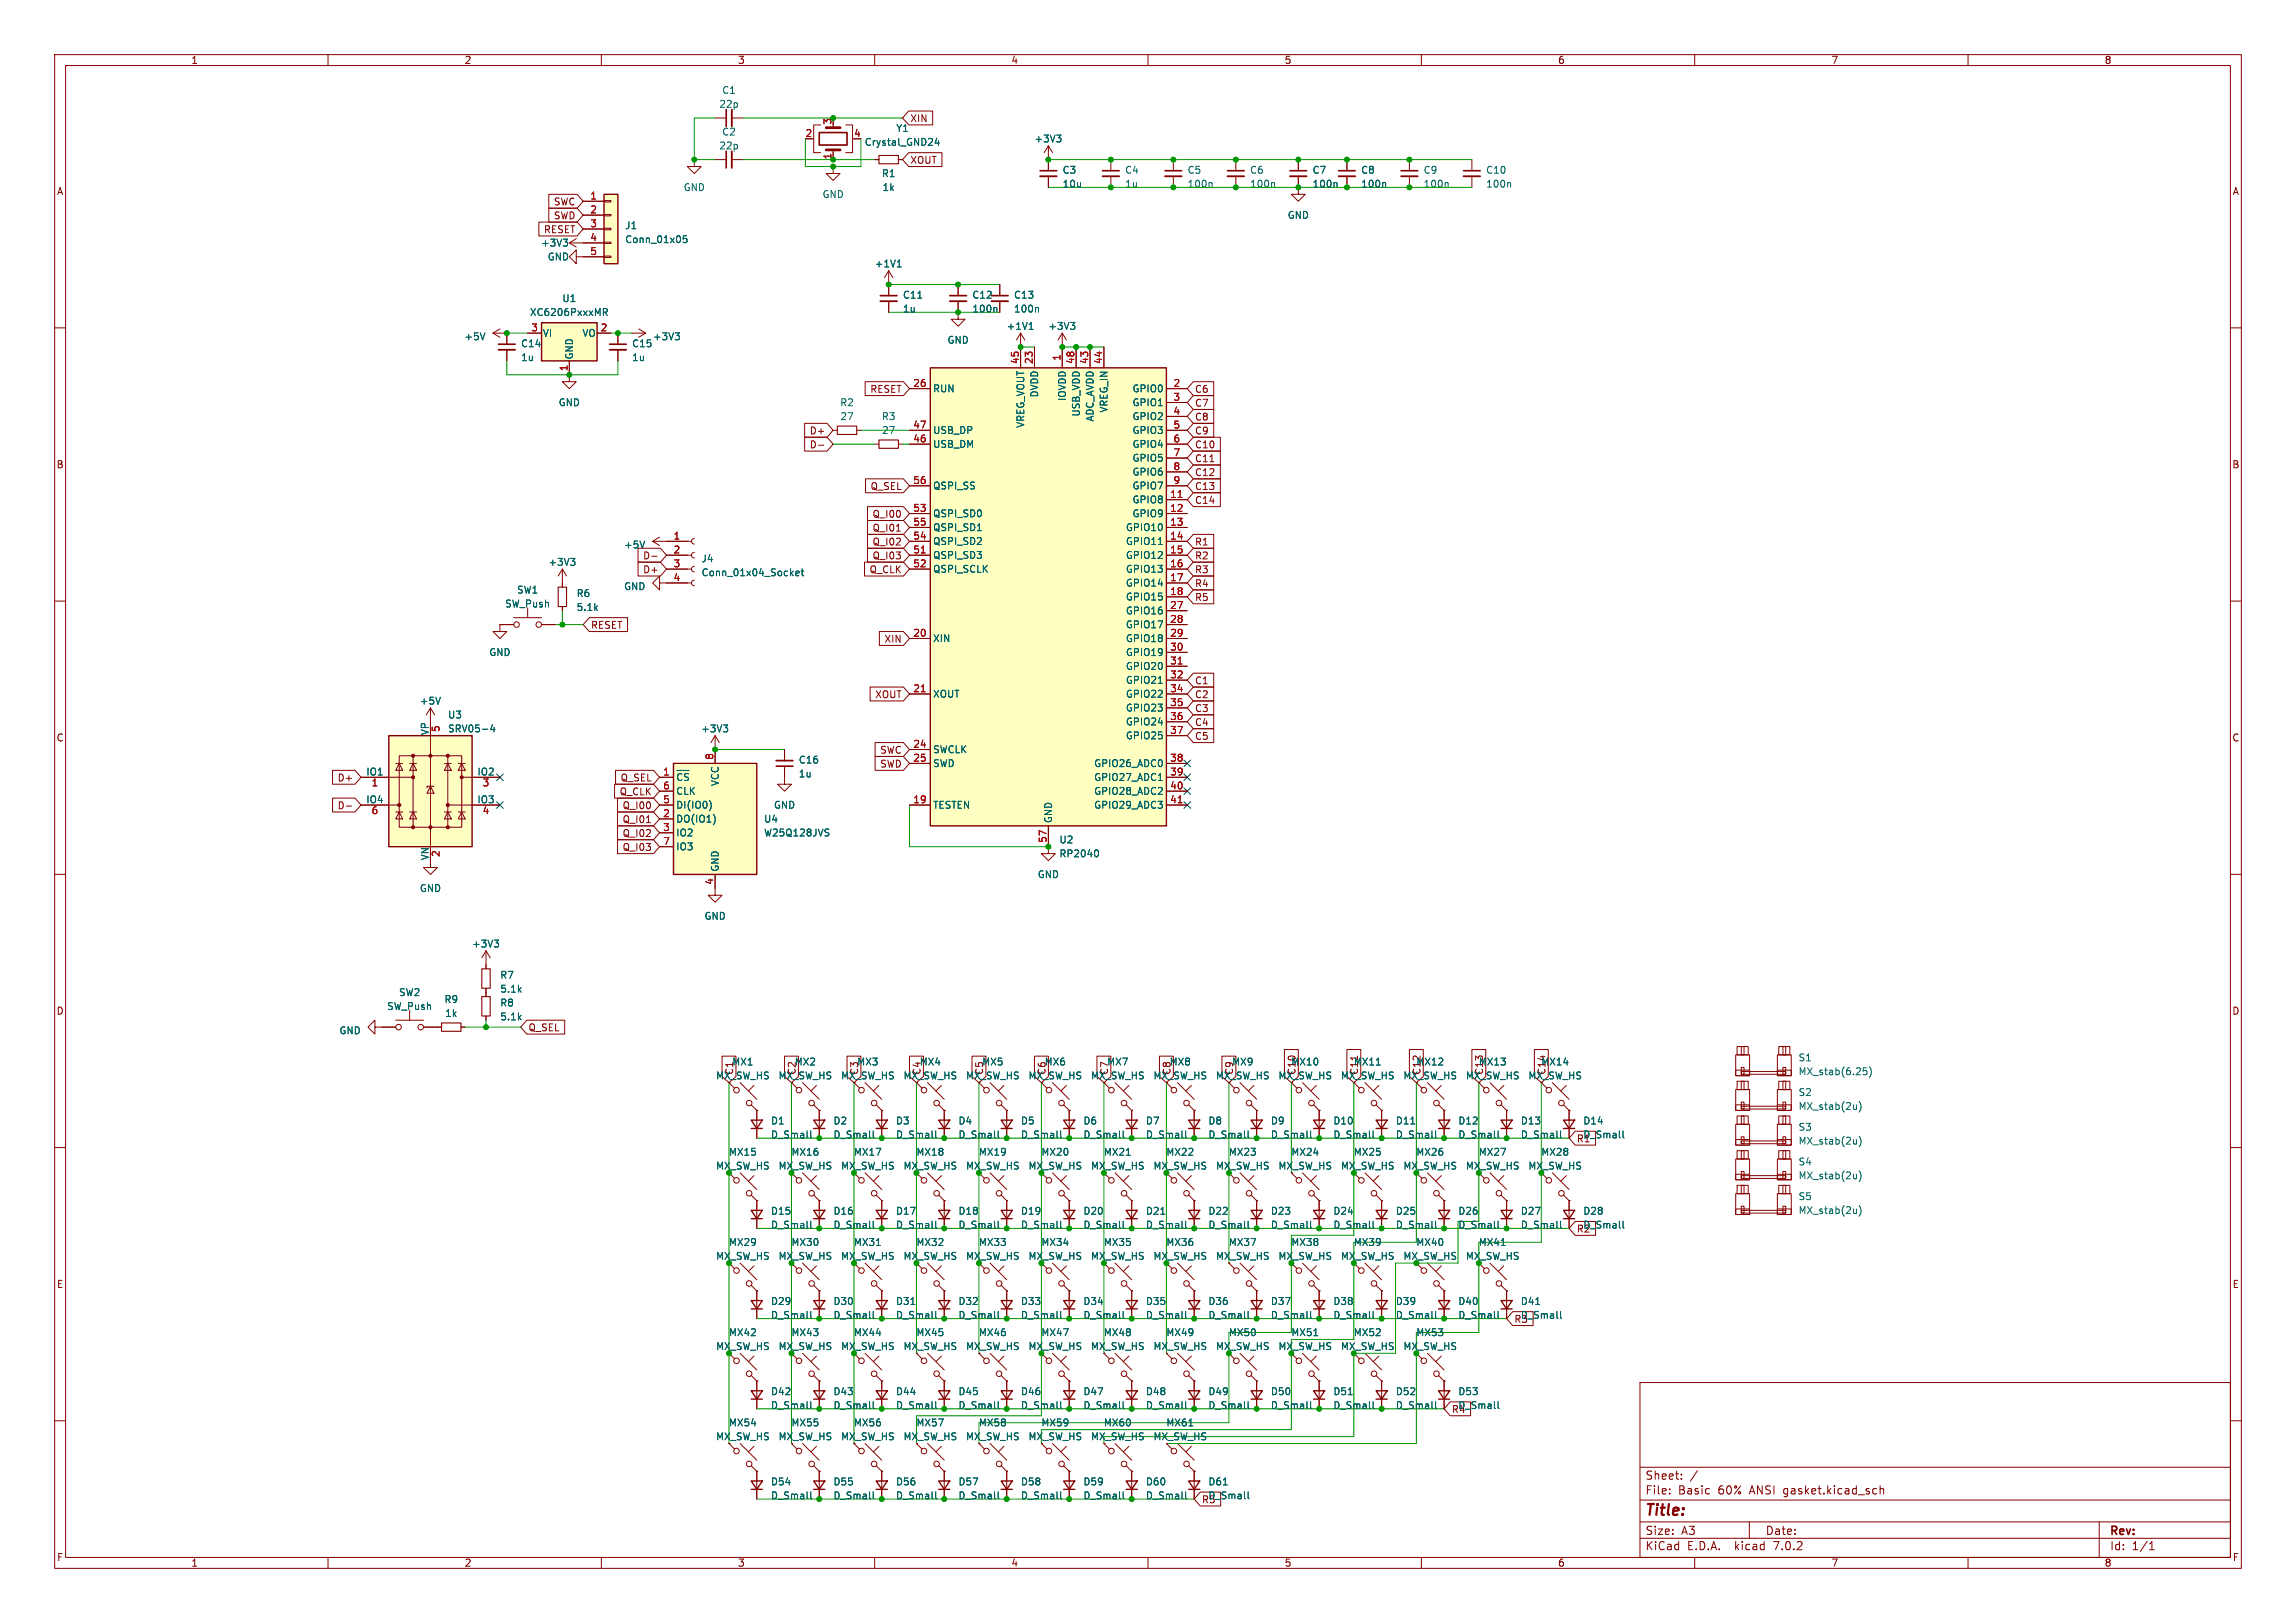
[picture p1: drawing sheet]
<svg xmlns="http://www.w3.org/2000/svg" width="420mm" height="297mm" viewBox="0 0 420 297" stroke-linecap="round" stroke-linejoin="round" font-family="sans-serif">
<defs><g id="words">
<text font-size="2.8" fill="#840000" x="301" y="277.8">Title:</text>
<g font-size="2.1" fill="#840000">
<text x="301" y="273.6">File:</text>
<text x="301" y="270.9">Sheet:</text>
<text x="307" y="273.6">Basic</text>
<text x="314.3" y="273.6">60%</text>
<text x="320.1" y="273.6">ANSI gasket.kicad_sch</text>
<text x="301" y="281">Size:</text>
<text x="307.6" y="281">A3</text>
<text x="323" y="281">Date:</text>
<text x="386" y="281.2">Rev:</text>
<text x="301" y="283.8">KiCad</text>
<text x="308.6" y="283.8">E.D.A.</text>
<text x="317.4" y="283.8">kicad</text>
<text x="324.5" y="283.8">7.0.2</text>
<text x="386" y="283.8">Id:</text>
<text x="390" y="283.8">1/1</text>
</g>
<g font-size="1.8" fill="#840000">
<text x="35" y="11.8">1</text>
<text x="85" y="11.8">2</text>
<text x="135" y="11.8">3</text>
<text x="185" y="11.8">4</text>
<text x="235" y="11.8">5</text>
<text x="285" y="11.8">6</text>
<text x="335" y="11.8">7</text>
<text x="385" y="11.8">8</text>
<text x="166.5" y="22.5">XIN</text>
<text x="10.4" y="35.8">A</text>
<text x="166.5" y="30.1">XOUT</text>
<text x="408.4" y="35.8">A</text>
<text x="101.2" y="40.3">SWD</text>
<text x="101.2" y="37.7">SWC</text>
<text x="99.4" y="42.8">RESET</text>
<text x="159.1" y="72">RESET</text>
<text x="218.6" y="72">C6</text>
<text x="218.6" y="74.6">C7</text>
<text x="218.6" y="77.1">C8</text>
<text x="148" y="82.2">D-</text>
<text x="148" y="79.7">D+</text>
<text x="218.6" y="82.2">C10</text>
<text x="218.6" y="79.7">C9</text>
<text x="10.3" y="85.8">B</text>
<text x="159.1" y="89.8">Q_SEL</text>
<text x="218.6" y="89.8">C13</text>
<text x="218.6" y="84.7">C11</text>
<text x="218.6" y="87.3">C12</text>
<text x="408.3" y="85.8">B</text>
<text x="159.5" y="94.9">Q_I00</text>
<text x="218.6" y="92.4">C14</text>
<text x="159.5" y="100">Q_I02</text>
<text x="159.5" y="97.4">Q_I01</text>
<text x="218.6" y="100">R1</text>
<text x="117.5" y="105.1">D+</text>
<text x="117.5" y="102.5">D-</text>
<text x="158.9" y="105.1">Q_CLK</text>
<text x="159.5" y="102.5">Q_I03</text>
<text x="218.6" y="107.6">R4</text>
<text x="218.6" y="105.1">R3</text>
<text x="218.6" y="102.5">R2</text>
<text x="218.6" y="110.1">R5</text>
<text x="108.1" y="115.2">RESET</text>
<text x="161.7" y="117.8">XIN</text>
<text x="218.6" y="125.4">C1</text>
<text x="160" y="127.9">XOUT</text>
<text x="218.6" y="127.9">C2</text>
<text x="218.6" y="130.5">C3</text>
<text x="10.3" y="135.8">C</text>
<text x="218.6" y="135.5">C5</text>
<text x="218.6" y="133">C4</text>
<text x="408.3" y="135.8">C</text>
<text x="61.6" y="143.2">D+</text>
<text x="113.4" y="143.2">Q_SEL</text>
<text x="160.9" y="140.6">SWD</text>
<text x="160.9" y="138.1">SWC</text>
<text x="61.6" y="148.2">D-</text>
<text x="113.2" y="145.7">Q_CLK</text>
<text x="113.8" y="148.2">Q_I00</text>
<text x="113.8" y="150.8">Q_I01</text>
<text x="113.8" y="153.3">Q_I02</text>
<text x="113.8" y="155.9">Q_I03</text>
<text x="10.3" y="185.8">D</text>
<text x="408.3" y="185.8">D</text>
<text x="96.7" y="188.9">Q_SEL</text>
<text x="130.9" y="197.7">MX_SW_HS</text>
<text x="142.4" y="197.7">MX_SW_HS</text>
<text x="153.8" y="197.7">MX_SW_HS</text>
<text x="165.2" y="197.7">MX_SW_HS</text>
<text x="176.6" y="197.7">MX_SW_HS</text>
<text x="188.1" y="197.7">MX_SW_HS</text>
<text x="199.5" y="197.7">MX_SW_HS</text>
<text x="210.9" y="197.7">MX_SW_HS</text>
<text x="222.4" y="197.7">MX_SW_HS</text>
<text x="233.8" y="197.7">MX_SW_HS</text>
<text x="245.2" y="197.7">MX_SW_HS</text>
<text x="256.7" y="197.7">MX_SW_HS</text>
<text x="268.1" y="197.7">MX_SW_HS</text>
<text x="279.5" y="197.7">MX_SW_HS</text>
<text x="130.9" y="214.2">MX_SW_HS</text>
<text x="142.4" y="214.2">MX_SW_HS</text>
<text x="153.8" y="214.2">MX_SW_HS</text>
<text x="165.2" y="214.2">MX_SW_HS</text>
<text x="176.6" y="214.2">MX_SW_HS</text>
<text x="188.1" y="214.2">MX_SW_HS</text>
<text x="199.5" y="214.2">MX_SW_HS</text>
<text x="210.9" y="214.2">MX_SW_HS</text>
<text x="222.4" y="214.2">MX_SW_HS</text>
<text x="233.8" y="214.2">MX_SW_HS</text>
<text x="245.2" y="214.2">MX_SW_HS</text>
<text x="256.7" y="214.2">MX_SW_HS</text>
<text x="268.1" y="214.2">MX_SW_HS</text>
<text x="279.5" y="214.2">MX_SW_HS</text>
<text x="130.9" y="230.7">MX_SW_HS</text>
<text x="142.4" y="230.7">MX_SW_HS</text>
<text x="153.8" y="230.7">MX_SW_HS</text>
<text x="165.2" y="230.7">MX_SW_HS</text>
<text x="176.6" y="230.7">MX_SW_HS</text>
<text x="188.1" y="230.7">MX_SW_HS</text>
<text x="199.5" y="230.7">MX_SW_HS</text>
<text x="210.9" y="230.7">MX_SW_HS</text>
<text x="222.4" y="230.7">MX_SW_HS</text>
<text x="233.8" y="230.7">MX_SW_HS</text>
<text x="245.2" y="230.7">MX_SW_HS</text>
<text x="256.7" y="230.7">MX_SW_HS</text>
<text x="268.1" y="230.7">MX_SW_HS</text>
<text x="10.4" y="235.8">E</text>
<text x="408.3" y="235.8">E</text>
<text x="130.9" y="247.2">MX_SW_HS</text>
<text x="142.4" y="247.2">MX_SW_HS</text>
<text x="153.8" y="247.2">MX_SW_HS</text>
<text x="165.2" y="247.2">MX_SW_HS</text>
<text x="176.6" y="247.2">MX_SW_HS</text>
<text x="188.1" y="247.2">MX_SW_HS</text>
<text x="199.5" y="247.2">MX_SW_HS</text>
<text x="210.9" y="247.2">MX_SW_HS</text>
<text x="222.4" y="247.2">MX_SW_HS</text>
<text x="233.8" y="247.2">MX_SW_HS</text>
<text x="245.2" y="247.2">MX_SW_HS</text>
<text x="256.7" y="247.2">MX_SW_HS</text>
<text x="130.9" y="263.7">MX_SW_HS</text>
<text x="142.4" y="263.7">MX_SW_HS</text>
<text x="153.8" y="263.7">MX_SW_HS</text>
<text x="165.2" y="263.7">MX_SW_HS</text>
<text x="176.6" y="263.7">MX_SW_HS</text>
<text x="188.1" y="263.7">MX_SW_HS</text>
<text x="199.5" y="263.7">MX_SW_HS</text>
<text x="210.9" y="263.7">MX_SW_HS</text>
<text x="10.4" y="285.8">F</text>
<text x="35" y="286.8">1</text>
<text x="85" y="286.8">2</text>
<text x="135" y="286.8">3</text>
<text x="185" y="286.8">4</text>
<text x="235" y="286.8">5</text>
<text x="285" y="286.8">6</text>
<text x="335" y="286.8">7</text>
<text x="385" y="286.8">8</text>
<text x="408.4" y="285.8">F</text>
</g>
<g font-size="1.8" fill="#006464">
<text x="132.1" y="17.3">C1</text>
<text x="131.5" y="19.9">22p</text>
<text x="131.5" y="27.5">22p</text>
<text x="132.1" y="25">C2</text>
<text x="158.1" y="26.8">Crystal_GND24</text>
<text x="163.9" y="24.3">Y1</text>
<text x="189.2" y="26.2">+3V3</text>
<text x="125" y="35.1">GND</text>
<text x="161.3" y="32.6">R1</text>
<text x="161.4" y="35.1">1k</text>
<text x="194.3" y="31.9">C3</text>
<text x="194.3" y="34.5">10u</text>
<text x="205.7" y="31.9">C4</text>
<text x="205.7" y="34.5">1u</text>
<text x="217.2" y="31.9">C5</text>
<text x="217.2" y="34.5">100n</text>
<text x="228.6" y="31.9">C6</text>
<text x="228.6" y="34.5">100n</text>
<text x="240" y="31.9">C7</text>
<text x="240" y="34.5">100n</text>
<text x="248.9" y="31.9">C8</text>
<text x="248.9" y="34.5">100n</text>
<text x="260.4" y="31.9">C9</text>
<text x="260.4" y="34.5">100n</text>
<text x="271.8" y="31.9">C10</text>
<text x="271.8" y="34.5">100n</text>
<text x="150.4" y="36.4">GND</text>
<text x="235.5" y="40.2">GND</text>
<text x="98.9" y="45.3">+3V3</text>
<text x="100.1" y="47.8">GND</text>
<text x="114.3" y="42.1">J1</text>
<text x="114.3" y="44.6">Conn_01x05</text>
<text x="160" y="49.1">+1V1</text>
<text x="96.9" y="58">XC6206PxxxMR</text>
<text x="102.8" y="55.4">U1</text>
<text x="165.1" y="54.8">C11</text>
<text x="165.1" y="57.3">1u</text>
<text x="177.8" y="54.8">C12</text>
<text x="177.8" y="57.3">100n</text>
<text x="185.4" y="54.8">C13</text>
<text x="185.4" y="57.3">100n</text>
<text x="84.9" y="62.4">+5V</text>
<text x="95.3" y="63.7">C14</text>
<text x="99.3" y="61.8">VI</text>
<text x="105" y="65.8" transform="rotate(-90 105 65.8)">GND</text>
<text x="106.4" y="61.8">VO</text>
<text x="115.6" y="63.7">C15</text>
<text x="119.4" y="62.4">+3V3</text>
<text x="173.3" y="63.1">GND</text>
<text x="184.1" y="60.5">+1V1</text>
<text x="191.7" y="60.5">+3V3</text>
<text x="95.3" y="66.2">1u</text>
<text x="115.6" y="66.2">1u</text>
<text x="170.7" y="71.9">RUN</text>
<text x="207" y="71.9">GPIO0</text>
<text x="102.1" y="74.5">GND</text>
<text x="153.6" y="74.5">R2</text>
<text x="153.7" y="77">27</text>
<text x="161.3" y="77">R3</text>
<text x="190.1" y="72.8" transform="rotate(-90 190.1 72.8)">DVDD</text>
<text x="195.1" y="73.5" transform="rotate(-90 195.1 73.5)">IOVDD</text>
<text x="197.7" y="76.4" transform="rotate(-90 197.7 76.4)">USB_VDD</text>
<text x="200.2" y="77.3" transform="rotate(-90 200.2 77.3)">ADC_AVDD</text>
<text x="202.8" y="75.6" transform="rotate(-90 202.8 75.6)">VREG_IN</text>
<text x="207" y="74.5">GPIO1</text>
<text x="207" y="77">GPIO2</text>
<text x="161.3" y="79.6">27</text>
<text x="170.7" y="82.1">USB_DM</text>
<text x="170.7" y="79.6">USB_DP</text>
<text x="187.5" y="78.4" transform="rotate(-90 187.5 78.4)">VREG_VOUT</text>
<text x="207" y="79.6">GPIO3</text>
<text x="207" y="82.1">GPIO4</text>
<text x="170.7" y="89.7">QSPI_SS</text>
<text x="207" y="84.6">GPIO5</text>
<text x="207" y="87.2">GPIO6</text>
<text x="207" y="89.7">GPIO7</text>
<text x="170.7" y="94.8">QSPI_SD0</text>
<text x="207" y="92.3">GPIO8</text>
<text x="207" y="94.8">GPIO9</text>
<text x="114.1" y="100.5">+5V</text>
<text x="170.7" y="99.9">QSPI_SD2</text>
<text x="170.7" y="97.3">QSPI_SD1</text>
<text x="205.8" y="97.3">GPIO10</text>
<text x="205.8" y="99.9">GPIO11</text>
<text x="100.3" y="103.7">+3V3</text>
<text x="128.3" y="103.1">J4</text>
<text x="128.3" y="105.6">Conn_01x04_Socket</text>
<text x="170.7" y="102.4">QSPI_SD3</text>
<text x="170.7" y="105">QSPI_SCLK</text>
<text x="205.8" y="102.4">GPIO12</text>
<text x="205.8" y="105">GPIO13</text>
<text x="205.8" y="107.5">GPIO14</text>
<text x="92.3" y="111.3">SW_Push</text>
<text x="94.5" y="108.8">SW1</text>
<text x="105.4" y="109.4">R6</text>
<text x="105.4" y="112">5.1k</text>
<text x="114.1" y="108.1">GND</text>
<text x="205.8" y="110">GPIO15</text>
<text x="205.8" y="112.6">GPIO16</text>
<text x="170.7" y="117.7">XIN</text>
<text x="205.8" y="115.1">GPIO17</text>
<text x="205.8" y="117.7">GPIO18</text>
<text x="89.4" y="120.2">GND</text>
<text x="205.8" y="120.2">GPIO19</text>
<text x="205.8" y="122.7">GPIO20</text>
<text x="205.8" y="125.3">GPIO21</text>
<text x="76.7" y="129.1">+5V</text>
<text x="81.9" y="131.6">U3</text>
<text x="170.7" y="127.8">XOUT</text>
<text x="205.8" y="127.8">GPIO22</text>
<text x="205.8" y="130.4">GPIO23</text>
<text x="78.5" y="134.6" transform="rotate(-90 78.5 134.6)">VP</text>
<text x="81.9" y="134.2">SRV05-4</text>
<text x="128.2" y="134.2">+3V3</text>
<text x="170.7" y="138">SWCLK</text>
<text x="205.8" y="132.9">GPIO24</text>
<text x="205.8" y="135.4">GPIO25</text>
<text x="66.9" y="142">IO1</text>
<text x="87.3" y="142">IO2</text>
<text x="123.7" y="143.7">~{CS}</text>
<text x="131.6" y="144" transform="rotate(-90 131.6 144)">VCC</text>
<text x="146.1" y="139.9">C16</text>
<text x="146.1" y="142.4">1u</text>
<text x="170.7" y="140.5">SWD</text>
<text x="200" y="140.5">GPIO26_ADC0</text>
<text x="200" y="143.1">GPIO27_ADC1</text>
<text x="66.9" y="147.1">IO4</text>
<text x="87.3" y="147.1">IO3</text>
<text x="123.7" y="148.1">DI(IO0)</text>
<text x="123.7" y="145.6">CLK</text>
<text x="141.5" y="148.1">GND</text>
<text x="170.7" y="148.1">TESTEN</text>
<text x="200" y="145.6">GPIO28_ADC2</text>
<text x="200" y="148.1">GPIO29_ADC3</text>
<text x="123.7" y="150.7">DO(IO1)</text>
<text x="123.7" y="153.2">IO2</text>
<text x="123.7" y="155.8">IO3</text>
<text x="139.7" y="150.7">U4</text>
<text x="139.7" y="153.2">W25Q128JVS</text>
<text x="192.6" y="150.6" transform="rotate(-90 192.6 150.6)">GND</text>
<text x="193.7" y="154.5">U2</text>
<text x="78.5" y="157.5" transform="rotate(-90 78.5 157.5)">VN</text>
<text x="131.6" y="159.5" transform="rotate(-90 131.6 159.5)">GND</text>
<text x="189.8" y="160.8">GND</text>
<text x="193.7" y="157">RP2040</text>
<text x="76.7" y="163.4">GND</text>
<text x="86.3" y="173.5">+3V3</text>
<text x="128.8" y="168.5">GND</text>
<text x="91.4" y="179.3">R7</text>
<text x="70.8" y="185">SW_Push</text>
<text x="72.9" y="182.4">SW2</text>
<text x="81.2" y="183.7">R9</text>
<text x="91.4" y="184.3">R8</text>
<text x="91.4" y="181.8">5.1k</text>
<text x="62" y="189.4">GND</text>
<text x="81.4" y="186.2">1k</text>
<text x="91.4" y="186.9">5.1k</text>
<text x="133.9" y="195.1">MX1</text>
<text x="134.3" y="196.7" transform="rotate(-90 134.3 196.7)">C1</text>
<text x="145.3" y="195.1">MX2</text>
<text x="145.7" y="196.7" transform="rotate(-90 145.7 196.7)">C2</text>
<text x="156.8" y="195.1">MX3</text>
<text x="157.1" y="196.7" transform="rotate(-90 157.1 196.7)">C3</text>
<text x="168.2" y="195.1">MX4</text>
<text x="168.6" y="196.7" transform="rotate(-90 168.6 196.7)">C4</text>
<text x="179.6" y="195.1">MX5</text>
<text x="180" y="196.7" transform="rotate(-90 180 196.7)">C5</text>
<text x="191" y="195.1">MX6</text>
<text x="191.4" y="196.7" transform="rotate(-90 191.4 196.7)">C6</text>
<text x="202.5" y="195.1">MX7</text>
<text x="202.8" y="196.7" transform="rotate(-90 202.8 196.7)">C7</text>
<text x="213.9" y="195.1">MX8</text>
<text x="214.3" y="196.7" transform="rotate(-90 214.3 196.7)">C8</text>
<text x="225.3" y="195.1">MX9</text>
<text x="225.7" y="196.7" transform="rotate(-90 225.7 196.7)">C9</text>
<text x="236.2" y="195.1">MX10</text>
<text x="237.1" y="196.7" transform="rotate(-90 237.1 196.7)">C10</text>
<text x="247.6" y="195.1">MX11</text>
<text x="248.6" y="196.7" transform="rotate(-90 248.6 196.7)">C11</text>
<text x="259" y="195.1">MX12</text>
<text x="260" y="196.7" transform="rotate(-90 260 196.7)">C12</text>
<text x="270.4" y="195.1">MX13</text>
<text x="271.4" y="196.7" transform="rotate(-90 271.4 196.7)">C13</text>
<text x="281.9" y="195.1">MX14</text>
<text x="282.9" y="196.7" transform="rotate(-90 282.9 196.7)">C14</text>
<text x="328.9" y="194.4">S1</text>
<text x="328.9" y="196.9">MX_stab(6.25)</text>
<text x="328.9" y="200.7">S2</text>
<text x="328.9" y="203.3">MX_stab(2u)</text>
<text x="141" y="205.9">D1</text>
<text x="141" y="208.5">D_Small</text>
<text x="152.4" y="205.9">D2</text>
<text x="152.4" y="208.5">D_Small</text>
<text x="163.8" y="205.9">D3</text>
<text x="163.8" y="208.5">D_Small</text>
<text x="175.3" y="205.9">D4</text>
<text x="175.3" y="208.5">D_Small</text>
<text x="186.7" y="205.9">D5</text>
<text x="186.7" y="208.5">D_Small</text>
<text x="198.1" y="205.9">D6</text>
<text x="198.1" y="208.5">D_Small</text>
<text x="209.6" y="205.9">D7</text>
<text x="209.6" y="208.5">D_Small</text>
<text x="221" y="205.9">D8</text>
<text x="221" y="208.5">D_Small</text>
<text x="232.4" y="205.9">D9</text>
<text x="232.4" y="208.5">D_Small</text>
<text x="243.8" y="205.9">D10</text>
<text x="243.8" y="208.5">D_Small</text>
<text x="255.3" y="205.9">D11</text>
<text x="255.3" y="208.5">D_Small</text>
<text x="266.7" y="205.9">D12</text>
<text x="266.7" y="208.5">D_Small</text>
<text x="278.1" y="205.9">D13</text>
<text x="278.1" y="208.5">D_Small</text>
<text x="288.5" y="209.2">R1</text>
<text x="289.6" y="205.9">D14</text>
<text x="289.6" y="208.5">D_Small</text>
<text x="328.9" y="207.1">S3</text>
<text x="328.9" y="209.6">MX_stab(2u)</text>
<text x="133.3" y="211.6">MX15</text>
<text x="144.7" y="211.6">MX16</text>
<text x="156.1" y="211.6">MX17</text>
<text x="167.6" y="211.6">MX18</text>
<text x="179" y="211.6">MX19</text>
<text x="190.4" y="211.6">MX20</text>
<text x="201.9" y="211.6">MX21</text>
<text x="213.3" y="211.6">MX22</text>
<text x="224.7" y="211.6">MX23</text>
<text x="236.2" y="211.6">MX24</text>
<text x="247.6" y="211.6">MX25</text>
<text x="259" y="211.6">MX26</text>
<text x="270.4" y="211.6">MX27</text>
<text x="281.9" y="211.6">MX28</text>
<text x="328.9" y="213.4">S4</text>
<text x="328.9" y="216">MX_stab(2u)</text>
<text x="328.9" y="219.8">S5</text>
<text x="141" y="222.4">D15</text>
<text x="141" y="225">D_Small</text>
<text x="152.4" y="222.4">D16</text>
<text x="152.4" y="225">D_Small</text>
<text x="163.8" y="222.4">D17</text>
<text x="163.8" y="225">D_Small</text>
<text x="175.3" y="222.4">D18</text>
<text x="175.3" y="225">D_Small</text>
<text x="186.7" y="222.4">D19</text>
<text x="186.7" y="225">D_Small</text>
<text x="198.1" y="222.4">D20</text>
<text x="198.1" y="225">D_Small</text>
<text x="209.6" y="222.4">D21</text>
<text x="209.6" y="225">D_Small</text>
<text x="221" y="222.4">D22</text>
<text x="221" y="225">D_Small</text>
<text x="232.4" y="222.4">D23</text>
<text x="232.4" y="225">D_Small</text>
<text x="243.8" y="222.4">D24</text>
<text x="243.8" y="225">D_Small</text>
<text x="255.3" y="222.4">D25</text>
<text x="255.3" y="225">D_Small</text>
<text x="266.7" y="222.4">D26</text>
<text x="266.7" y="225">D_Small</text>
<text x="278.1" y="222.4">D27</text>
<text x="278.1" y="225">D_Small</text>
<text x="288.5" y="225.7">R2</text>
<text x="289.6" y="222.4">D28</text>
<text x="289.6" y="225">D_Small</text>
<text x="328.9" y="222.3">MX_stab(2u)</text>
<text x="133.3" y="228.2">MX29</text>
<text x="144.7" y="228.2">MX30</text>
<text x="156.1" y="228.2">MX31</text>
<text x="167.6" y="228.2">MX32</text>
<text x="179" y="228.2">MX33</text>
<text x="190.4" y="228.2">MX34</text>
<text x="201.9" y="228.2">MX35</text>
<text x="213.3" y="228.2">MX36</text>
<text x="224.7" y="228.2">MX37</text>
<text x="236.2" y="228.2">MX38</text>
<text x="247.6" y="228.2">MX39</text>
<text x="259" y="228.2">MX40</text>
<text x="270.4" y="228.2">MX41</text>
<text x="141" y="239">D29</text>
<text x="152.4" y="239">D30</text>
<text x="163.8" y="239">D31</text>
<text x="175.3" y="239">D32</text>
<text x="186.7" y="239">D33</text>
<text x="198.1" y="239">D34</text>
<text x="209.6" y="239">D35</text>
<text x="221" y="239">D36</text>
<text x="232.4" y="239">D37</text>
<text x="243.8" y="239">D38</text>
<text x="255.3" y="239">D39</text>
<text x="266.7" y="239">D40</text>
<text x="278.1" y="239">D41</text>
<text x="133.3" y="244.7">MX42</text>
<text x="141" y="241.5">D_Small</text>
<text x="144.7" y="244.7">MX43</text>
<text x="152.4" y="241.5">D_Small</text>
<text x="156.1" y="244.7">MX44</text>
<text x="163.8" y="241.5">D_Small</text>
<text x="167.6" y="244.7">MX45</text>
<text x="175.3" y="241.5">D_Small</text>
<text x="179" y="244.7">MX46</text>
<text x="186.7" y="241.5">D_Small</text>
<text x="190.4" y="244.7">MX47</text>
<text x="198.1" y="241.5">D_Small</text>
<text x="201.9" y="244.7">MX48</text>
<text x="209.6" y="241.5">D_Small</text>
<text x="213.3" y="244.7">MX49</text>
<text x="221" y="241.5">D_Small</text>
<text x="224.7" y="244.7">MX50</text>
<text x="232.4" y="241.5">D_Small</text>
<text x="236.2" y="244.7">MX51</text>
<text x="243.8" y="241.5">D_Small</text>
<text x="247.6" y="244.7">MX52</text>
<text x="255.3" y="241.5">D_Small</text>
<text x="259" y="244.7">MX53</text>
<text x="266.7" y="241.5">D_Small</text>
<text x="277" y="242.2">R3</text>
<text x="278.1" y="241.5">D_Small</text>
<text x="141" y="255.5">D42</text>
<text x="152.4" y="255.5">D43</text>
<text x="163.8" y="255.5">D44</text>
<text x="175.3" y="255.5">D45</text>
<text x="186.7" y="255.5">D46</text>
<text x="198.1" y="255.5">D47</text>
<text x="209.6" y="255.5">D48</text>
<text x="221" y="255.5">D49</text>
<text x="232.4" y="255.5">D50</text>
<text x="243.8" y="255.5">D51</text>
<text x="255.3" y="255.5">D52</text>
<text x="266.7" y="255.5">D53</text>
<text x="133.3" y="261.2">MX54</text>
<text x="141" y="258">D_Small</text>
<text x="144.7" y="261.2">MX55</text>
<text x="152.4" y="258">D_Small</text>
<text x="156.1" y="261.2">MX56</text>
<text x="163.8" y="258">D_Small</text>
<text x="167.6" y="261.2">MX57</text>
<text x="175.3" y="258">D_Small</text>
<text x="179" y="261.2">MX58</text>
<text x="186.7" y="258">D_Small</text>
<text x="190.4" y="261.2">MX59</text>
<text x="198.1" y="258">D_Small</text>
<text x="201.9" y="261.2">MX60</text>
<text x="209.6" y="258">D_Small</text>
<text x="213.3" y="261.2">MX61</text>
<text x="221" y="258">D_Small</text>
<text x="232.4" y="258">D_Small</text>
<text x="243.8" y="258">D_Small</text>
<text x="255.3" y="258">D_Small</text>
<text x="265.6" y="258.7">R4</text>
<text x="266.7" y="258">D_Small</text>
<text x="141" y="272">D54</text>
<text x="141" y="274.5">D_Small</text>
<text x="152.4" y="272">D55</text>
<text x="152.4" y="274.5">D_Small</text>
<text x="163.8" y="272">D56</text>
<text x="163.8" y="274.5">D_Small</text>
<text x="175.3" y="272">D57</text>
<text x="175.3" y="274.5">D_Small</text>
<text x="186.7" y="272">D58</text>
<text x="186.7" y="274.5">D_Small</text>
<text x="198.1" y="272">D59</text>
<text x="198.1" y="274.5">D_Small</text>
<text x="209.6" y="272">D60</text>
<text x="209.6" y="274.5">D_Small</text>
<text x="219.9" y="275.2">R5</text>
<text x="221" y="272">D61</text>
<text x="221" y="274.5">D_Small</text>
</g>
<g font-size="1.8" fill="#a90000">
<text x="152.1" y="22.9" transform="rotate(-90 152.1 22.9)">3</text>
<text x="147.3" y="25.1">2</text>
<text x="152.1" y="29.2" transform="rotate(-90 152.1 29.2)">1</text>
<text x="156.2" y="25.1">4</text>
<text x="107.9" y="36.6">1</text>
<text x="107.9" y="39.1">2</text>
<text x="107.9" y="41.7">3</text>
<text x="107.9" y="44.2">4</text>
<text x="107.9" y="46.7">5</text>
<text x="97.1" y="60.7">3</text>
<text x="109.8" y="60.7">2</text>
<text x="103.9" y="68" transform="rotate(-90 103.9 68)">1</text>
<text x="167" y="70.9">26</text>
<text x="186.4" y="66.7" transform="rotate(-90 186.4 66.7)">45</text>
<text x="189" y="66.7" transform="rotate(-90 189 66.7)">23</text>
<text x="194.1" y="66.1" transform="rotate(-90 194.1 66.1)">1</text>
<text x="196.6" y="66.7" transform="rotate(-90 196.6 66.7)">48</text>
<text x="199.1" y="66.7" transform="rotate(-90 199.1 66.7)">43</text>
<text x="201.7" y="66.7" transform="rotate(-90 201.7 66.7)">44</text>
<text x="214.6" y="70.9">2</text>
<text x="214.6" y="73.4">3</text>
<text x="214.6" y="75.9">4</text>
<text x="167" y="81">46</text>
<text x="167" y="78.5">47</text>
<text x="214.6" y="78.5">5</text>
<text x="214.6" y="81">6</text>
<text x="214.6" y="83.6">7</text>
<text x="167" y="88.6">56</text>
<text x="214.6" y="86.1">8</text>
<text x="214.6" y="88.6">9</text>
<text x="167" y="93.7">53</text>
<text x="214" y="91.2">11</text>
<text x="214" y="93.7">12</text>
<text x="123.2" y="98.8">1</text>
<text x="123.2" y="101.3">2</text>
<text x="167" y="101.3">51</text>
<text x="167" y="98.8">54</text>
<text x="167" y="96.3">55</text>
<text x="214" y="96.3">13</text>
<text x="214" y="98.8">14</text>
<text x="214" y="101.3">15</text>
<text x="123.2" y="103.9">3</text>
<text x="123.2" y="106.4">4</text>
<text x="167" y="103.9">52</text>
<text x="214" y="103.9">16</text>
<text x="214" y="106.4">17</text>
<text x="214" y="109">18</text>
<text x="214" y="111.5">27</text>
<text x="167" y="116.6">20</text>
<text x="214" y="114">28</text>
<text x="214" y="116.6">29</text>
<text x="214" y="119.1">30</text>
<text x="214" y="121.7">31</text>
<text x="214" y="124.2">32</text>
<text x="167" y="126.7">21</text>
<text x="214" y="126.7">34</text>
<text x="214" y="129.3">35</text>
<text x="214" y="131.8">36</text>
<text x="80.6" y="134" transform="rotate(-90 80.6 134)">5</text>
<text x="167" y="136.9">24</text>
<text x="214" y="134.4">37</text>
<text x="121.3" y="142">1</text>
<text x="130.6" y="139.1" transform="rotate(-90 130.6 139.1)">8</text>
<text x="167" y="139.4">25</text>
<text x="214" y="139.4">38</text>
<text x="214" y="142">39</text>
<text x="67.9" y="144.1">1</text>
<text x="67.9" y="149.2">6</text>
<text x="88.2" y="144.1">3</text>
<text x="88.2" y="149.2">4</text>
<text x="121.3" y="149.6">2</text>
<text x="121.3" y="147.1">5</text>
<text x="121.3" y="144.5">6</text>
<text x="167" y="147.1">19</text>
<text x="214" y="144.5">40</text>
<text x="214" y="147.1">41</text>
<text x="121.3" y="152.1">3</text>
<text x="121.3" y="154.7">7</text>
<text x="191.5" y="154.3" transform="rotate(-90 191.5 154.3)">57</text>
<text x="80.6" y="156.9" transform="rotate(-90 80.6 156.9)">2</text>
<text x="130.6" y="162" transform="rotate(-90 130.6 162)">4</text>
</g>
</g></defs>
<g fill="none" stroke="#840000" stroke-width=".18">
<path d="M10 10h400v277h-400zM12 12h396v273h-396zM60 10v2M110 10v2M160 10v2M210 10v2M260 10v2M310 10v2M360 10v2M100.4 38.1h5.2l1.1 1.3-1.1 1.2h-5.2zM100.4 35.6h5.2l1.1 1.2-1.1 1.3h-5.2zM106.7 36.8h3.8"/>
<path d="M106.7 39.4h3.8M110.5 39.2h1.3v.3h-1.3zM110.5 36.7h1.3v.3h-1.3zM127 29.2v1.3h1.3l-1.3 1.3-1.3-1.3h1.3M130.8 29.2h2M130.8 21.6h2M133.9 29.2h2M133.9 21.6h2M148.6 25.4h.2M150.1 22.9h-1.3v5h1.3M152.4 30.5v1.3h1.3l-1.3 1.2-1.3-1.2h1.3M152.4 27.4v1.8"/>
<path d="M154.7 22.9h1.3v5h-1.3M160 29.2h.8M164.3 29.2h.8M166.2 27.9h6.1v2.6h-6.1l-1.1-1.3zM166.2 20.3h4.4v2.6h-4.4l-1.1-1.3zM191.8 26.7l-.8 1.2M191.8 26.7v4.5M191.8 32.3v2M191.8 26.7l.7 1.2M203.2 29.2v2M203.2 32.3v2M214.6 29.2v2"/>
<path d="M214.6 32.3v2M226.1 29.2v2M226.1 32.3v2M237.5 32.3v3.3h1.3l-1.3 1.2-1.3-1.2h1.3M237.5 29.2v2M246.4 29.2v2M246.4 32.3v2M257.8 29.2v2M257.8 32.3v2M269.2 29.2v2M269.2 32.3v2M10 60h2"/>
<path d="M98.6 40.6h7l1.1 1.3-1.1 1.3h-7zM104.1 44.5l1.3 .7M104.1 44.5h6.4M105.4 47v-1.3l-1.3 1.3 1.3 1.3v-1.3h5.1M105.4 43.7l-1.3 .8M106.7 41.9h3.8M110.5 46.9h1.3v.2h-1.3zM110.5 44.3h1.3v.3h-1.3zM110.5 41.8h1.3v.2h-1.3zM162.6 49.5v4.6M162.6 55.1v2.1M162.6 49.5l-.8 1.3"/>
<path d="M162.6 49.5l.7 1.3M175.3 55.1v3.3h1.2l-1.2 1.3-1.3-1.3h1.3M175.3 52.1v2M182.9 52.1v2M182.9 55.1v2.1M408 60h2M90.2 61h2.5v2M90.2 61l1.2 .7M91.4 60.2l-1.2 .8M92.7 64v2M96.5 61h2.6M104.1 66v3.9h1.3l-1.3 1.2-1.2-1.2h1.2"/>
<path d="M109.2 61h2.6M113 61v2M113 64v2M115.6 61h2.5M116.8 60.2l1.3 .8M118.1 61l-1.3 .7M147.2 77.5h4.1l1.1 1.2-1.1 1.3h-4.1zM152.4 78.7h.8M156.7 78.7h.8M158.3 69.8h7l1.1 1.3-1.1 1.3h-7zM166.4 78.7h3.8M166.4 71.1h3.8"/>
<path d="M186.7 61l-.8 1.2M186.7 61v6.3M186.7 61l.8 1.2M189.2 63.5v3.8M194.3 61l-.8 1.2M194.3 61v6.3M194.3 61l.8 1.2M196.8 63.5v3.8M199.4 63.5v3.8M201.9 63.5v3.8M213.4 78.7h3.8M213.4 71.1h3.8"/>
<path d="M213.4 73.7h3.8M213.4 76.2h3.8M218.3 69.8h3.7v2.6h-3.7l-1.1-1.3zM218.3 72.4h3.7v2.5h-3.7l-1.1-1.2zM218.3 74.9h3.7v2.6h-3.7l-1.1-1.3zM218.3 77.5h3.7v2.5h-3.7l-1.1-1.3zM119.4 99.1l1.2 .7M119.4 99.1h7.1M120.6 98.3l-1.2 .8M127 98.6l-.3 .1-.2 .3 .1 .4 .4 .2M147.2 80h4.1l1.1 1.3-1.1 1.3h-4.1zM149.7 81.5h1"/>
<path d="M158.3 87.6h7l1.1 1.3-1.1 1.3h-7zM158.7 97.8h6.6l1.1 1.3-1.1 1.2h-6.6zM158.7 95.2h6.6l1.1 1.3-1.1 1.3h-6.6zM158.7 92.7h6.6l1.1 1.3-1.1 1.3h-6.6zM160 81.3h.8M164 97.2h.7M164.3 81.3h.8M166.4 99.1h3.8M166.4 81.3h3.8M166.4 94h3.8M166.4 96.5h3.8M166.4 88.9h3.8"/>
<path d="M213.4 99.1h3.8M213.4 81.3h3.8M213.4 91.4h3.8M213.4 94h3.8M213.4 96.5h3.8M213.4 88.9h3.8M213.4 83.8h3.8M213.4 86.4h3.8M218.3 87.6h4.9v2.6h-4.9l-1.1-1.3zM218.3 90.2h4.9v2.5h-4.9l-1.1-1.3zM218.3 82.5h4.9v2.6h-4.9l-1.1-1.3zM218.3 80h4.9v2.6h-4.9l-1.1-1.3z"/>
<path d="M218.3 85.1h4.9v2.5h-4.9l-1.1-1.2zM218.3 97.8h3.7v2.5h-3.7l-1.1-1.2zM10 110h2M94 114.3h-2.6v1.3h1.3l-1.3 1.2-1.2-1.2h1.2M94 113h5.1M96.5 111.3v1.7M99.1 114.3h2.5M102.9 104.1v3.3M102.9 111v.8M102.9 104.1l-.8 1.3M102.9 104.1l.7 1.3M107.8 113h7v2.6h-7l-1.1-1.3z"/>
<path d="M116.7 102.9h4.1l1.1 1.2-1.1 1.3h-4.1zM116.7 100.3h4.1l1.1 1.3-1.1 1.3h-4.1zM119.2 101.8h1M120.6 106.7v-1.3l-1.2 1.3 1.2 1.3v-1.3h5.9M121.9 104.1h4.6M121.9 101.6h4.6M127 106.2l-.3 .1-.2 .4 .1 .3 .4 .2M127 103.6l-.3 .2-.2 .3 .1 .4 .4 .1M127 101.1l-.3 .1-.2 .4 .1 .4 .4 .1M158.1 102.9h7.2l1.1 1.2-1.1 1.3h-7.2zM158.7 100.3h6.6l1.1 1.3-1.1 1.3h-6.6zM160.9 115.6h4.4l1.1 1.2-1.1 1.3h-4.4z"/>
<path d="M166.4 104.1h3.8M166.4 101.6h3.8M166.4 116.8h3.8M213.4 106.7h3.8M213.4 104.1h3.8M213.4 101.6h3.8M213.4 114.3h3.8M213.4 109.2h3.8M213.4 116.8h3.8M213.4 111.8h3.8M213.4 119.4h3.8M218.3 105.4h3.7v2.6h-3.7l-1.1-1.3z"/>
<path d="M218.3 107.9h3.7v2.6h-3.7l-1.1-1.3zM218.3 102.9h3.7v2.5h-3.7l-1.1-1.3zM218.3 100.3h3.7v2.6h-3.7l-1.1-1.3zM408 110h2M72.4 139.7h1.3M73 138.3h11.5v13.1h-11.5zM73 139.7l.7 1.3h-1.3zM74.9 139.7h1.3M75.6 139.7l.6 1.3h-1.3zM75.6 138.3v13.1M78.7 129.5l-.7 1.3M78.7 129.5v2.6"/>
<path d="M78.7 134.6v20.3M78.7 129.5l.8 1.3M81.3 139.7h1.2M81.9 139.7l.6 1.3h-1.2zM81.9 138.3v13.1M83.8 139.7h1.3M84.5 139.7l.6 1.3h-1.3zM130.8 134.6l-.8 1.3M130.8 134.6v5.1M130.8 134.6l.8 1.3M143.5 137.2v2M159.2 125.7h6.1l1.1 1.3-1.1 1.3h-6.1z"/>
<path d="M160.1 138.4h5.2l1.1 1.3-1.1 1.3h-5.2zM160.1 135.9h5.2l1.1 1.3-1.1 1.2h-5.2zM166.4 127h3.8M166.4 137.2h3.8M166.4 139.7h3.8M213.4 127h3.8M213.4 139.7h3.8M213.4 121.9h3.8M213.4 124.5h3.8M213.4 129.5h3.8M213.4 132.1h3.8M213.4 134.6h3.8"/>
<path d="M218.3 133.3h3.7v2.6h-3.7l-1.1-1.3zM218.3 130.8h3.7v2.6h-3.7l-1.1-1.3zM218.3 123.2h3.7v2.5h-3.7l-1.1-1.2zM218.3 125.7h3.7v2.6h-3.7l-1.1-1.3zM218.3 128.3h3.7v2.5h-3.7l-1.1-1.3zM10 160h2M60.8 141h4.1l1.1 1.2-1.1 1.3h-4.1zM60.8 146h4.1l1.1 1.3-1.1 1.3h-4.1zM63.3 147.5h1M66 147.3h7M66 142.2h9.6M72.4 148.6h1.3"/>
<path d="M73 148.6l.7 1.3h-1.3zM74.9 148.6h1.3M75.6 148.6l.6 1.3h-1.3zM78.7 157.5v1.3h1.3l-1.3 1.2-1.2-1.2h1.2M78.7 143.9l.7 1.3h-1.3zM79.4 143.9h-1.3v.2M81.3 148.6h1.2M81.9 148.6l.6 1.3h-1.2zM81.9 147.3h9.5M83.8 148.6h1.3M84.5 148.6l.6 1.3h-1.3zM84.5 142.2h6.9"/>
<path d="M112.4 143.5h7.1l1.1 1.3-1.1 1.3h-7.1zM112.6 141h6.9l1.1 1.2-1.1 1.3h-6.9zM113 148.6h6.5l1.1 1.3-1.1 1.2h-6.5zM113 151.1h6.5l1.1 1.3-1.1 1.3h-6.5zM113 146h6.5l1.1 1.3-1.1 1.3h-6.5zM113 153.7h6.5l1.1 1.2-1.1 1.3h-6.5zM118.3 150.5h.7M120.6 147.3h2.6M120.6 142.2h2.6M120.6 144.8h2.6M120.6 149.9h2.6M120.6 152.4h2.6"/>
<path d="M120.6 154.9h2.6M143.5 140.2v3.3h1.3l-1.3 1.3-1.3-1.3h1.3M166.4 147.3h3.8M191.8 151.1v5.1h1.2l-1.2 1.3-1.3-1.3h1.3M213.4 147.3h3.8M213.4 142.2h3.8M213.4 144.8h3.8M408 160h2M88.9 174v3.3M88.9 174l-.8 1.3M88.9 174l.8 1.3M130.8 160v3.8h1.3l-1.3 1.3-1.3-1.3h1.3"/>
<path d="M68.6 188v-1.3l-1.3 1.3 1.3 1.2v-1.2h3.8M72.4 186.7h5.1M74.9 184.9v1.8M77.5 188h3.3M84.3 188h.8M88.9 180.8v1.6M88.9 185.9v.8M96.4 186.7h6.9v2.5h-6.9l-1.2-1.2zM132.1 193.3h2.5v3.7l-1.3 1.1-1.2-1.1zM133.3 198.1l1.1 1M135.4 198.1l3 3.1M137.9 198.6l-1 1"/>
<path d="M143.5 193.3h2.6v3.7l-1.3 1.1-1.3-1.1zM144.8 198.1l1 1M146.8 198.1l3.1 3.1M149.4 198.6l-1.1 1M154.9 193.3h2.6v3.7l-1.3 1.1-1.3-1.1zM156.2 198.1l1 1M158.2 198.1l3.1 3.1M160.8 198.6l-1 1M166.4 193.3h2.5v3.7l-1.3 1.1-1.2-1.1zM167.6 198.1l1.1 1M169.7 198.1l3 3.1M172.2 198.6l-1 1"/>
<path d="M177.8 193.3h2.5v3.7l-1.2 1.1-1.3-1.1zM179.1 198.1l1 1M181.1 198.1l3 3.1M183.6 198.6l-1 1M189.2 193.3h2.6v3.7l-1.3 1.1-1.3-1.1zM190.5 198.1l1 1M192.5 198.1l3.1 3.1M195.1 198.6l-1 1M200.7 193.3h2.5v3.7l-1.3 1.1-1.2-1.1zM201.9 198.1l1 1M204 198.1l3 3.1M206.5 198.6l-1 1"/>
<path d="M212.1 193.3h2.5v3.7l-1.2 1.1-1.3-1.1zM213.4 198.1l1 1M215.4 198.1l3 3.1M217.9 198.6l-1 1M223.5 193.3h2.6v3.7l-1.3 1.1-1.3-1.1zM224.8 198.1l1 1M226.8 198.1l3.1 3.1M229.4 198.6l-1.1 1M234.9 192.1h2.6v4.9l-1.3 1.1-1.3-1.1zM236.2 198.1l1 1M238.3 198.1l3 3.1M240.8 198.6l-1 1"/>
<path d="M246.4 192.1h2.5v4.9l-1.3 1.1-1.2-1.1zM247.6 198.1l1.1 1M249.7 198.1l3 3.1M252.2 198.6l-1 1M257.8 192.1h2.5v4.9l-1.2 1.1-1.3-1.1zM259.1 198.1l1 1M261.1 198.1l3.1 3.1M263.7 198.6l-1.1 1M269.2 192.1h2.6v4.9l-1.3 1.1-1.3-1.1zM270.5 198.1l1 1M272.5 198.1l3.1 3.1M275.1 198.6l-1 1"/>
<path d="M280.7 192.1h2.5v4.9l-1.3 1.1-1.2-1.1zM281.9 198.1l1.1 1M284 198.1l3 3.1M286.5 198.6l-1 1M317.5 199.4h2.5v3.8h-2.5zM317.5 195.8h2.5v1.1h-2.5zM317.5 193h2.5v3.9h-2.5zM317.8 197.9h2v1.5h-2zM317.8 191.5h2v1.5h-2zM318.5 197.9h.5v1.5h-.5zM318.5 195.3h.5v1.3h-.5zM318.5 196.1h8.1v.5h-8.1z"/>
<path d="M318.5 191.5h.5v1.5h-.5zM325.1 199.4h2.6v3.8h-2.6zM325.1 195.8h2.6v1.1h-2.6zM325.1 193h2.6v3.9h-2.6zM325.4 197.9h2v1.5h-2zM325.4 191.5h2v1.5h-2zM326.1 197.9h.5v1.5h-.5zM326.1 191.5h.5v1.5h-.5zM326.1 195.3h.5v1.3h-.5zM10 210h2M133.3 214.6l1.1 1M135.4 214.6l3 3.1"/>
<path d="M137.4 202.2l1 1M137.4 218.7l1 1M137.9 215.1l-1 1.1M138.4 203.2h.1M138.4 219.7h.1M138.4 203.2v5.1M138.4 219.7v5.1M144.8 214.6l1 1M146.8 214.6l3.1 3.1M148.8 202.2l1.1 1M148.8 218.7l1.1 1M149.4 215.1l-1.1 1.1"/>
<path d="M149.9 203.2h.1M149.9 219.7h.1M149.9 203.2v5.1M149.9 219.7v5.1M156.2 214.6l1 1M158.2 214.6l3.1 3.1M160.3 218.7l1 1M160.3 202.2l1 1M160.8 215.1l-1 1.1M161.3 219.7h.1M161.3 203.2h.1M161.3 203.2v5.1"/>
<path d="M161.3 219.7v5.1M167.6 214.6l1.1 1M169.7 214.6l3 3.1M171.7 218.7l1 1M171.7 202.2l1 1M172.2 215.1l-1 1.1M172.7 219.7h.1M172.7 203.2h.1M172.7 203.2v5.1M172.7 219.7v5.1M179.1 214.6l1 1M181.1 214.6l3 3.1"/>
<path d="M183.1 218.7l1 1M183.1 202.2l1 1M183.6 215.1l-1 1.1M184.1 219.7h.1M184.1 203.2h.1M184.1 203.2v5.1M184.1 219.7v5.1M190.5 214.6l1 1M192.5 214.6l3.1 3.1M194.6 218.7l1 1M194.6 202.2l1 1M195.1 215.1l-1 1.1"/>
<path d="M195.6 219.7h.1M195.6 203.2h.1M195.6 203.2v5.1M195.6 219.7v5.1M201.9 214.6l1 1M204 214.6l3 3.1M206 218.7l1 1M206 202.2l1 1M206.5 215.1l-1 1.1M207 219.7h.1M207 203.2h.1M207 203.2v5.1"/>
<path d="M207 219.7v5.1M213.4 214.6l1 1M215.4 214.6l3 3.1M217.4 202.2l1 1M217.4 218.7l1 1M217.9 215.1l-1 1.1M218.4 203.2h.1M218.4 219.7h.1M218.4 203.2v5.1M218.4 219.7v5.1M224.8 214.6l1 1M226.8 214.6l3.1 3.1"/>
<path d="M228.9 202.2l1 1M228.9 218.7l1 1M229.4 215.1l-1.1 1.1M229.9 203.2h.1M229.9 219.7h.1M229.9 203.2v5.1M229.9 219.7v5.1M236.2 214.6l1 1M238.3 214.6l3 3.1M240.3 218.7l1 1M240.3 202.2l1 1M240.8 215.1l-1 1.1"/>
<path d="M241.3 219.7h.1M241.3 203.2h.1M241.3 203.2v5.1M241.3 219.7v5.1M247.6 214.6l1.1 1M249.7 214.6l3 3.1M251.7 202.2l1 1M251.7 218.7l1 1M252.2 215.1l-1 1.1M252.7 203.2h.1M252.7 219.7h.1M252.7 203.2v5.1"/>
<path d="M252.7 219.7v5.1M259.1 214.6l1 1M261.1 214.6l3.1 3.1M263.1 218.7l1.1 1M263.1 202.2l1.1 1M263.7 215.1l-1.1 1.1M264.2 219.7h.1M264.2 203.2h.1M264.2 203.2v5.1M264.2 219.7v5.1M270.5 214.6l1 1M272.5 214.6l3.1 3.1"/>
<path d="M274.6 218.7l1 1M274.6 202.2l1 1M275.1 215.1l-1 1.1M275.6 219.7h.1M275.6 203.2h.1M275.6 203.2v5.1M275.6 219.7v5.1M281.9 214.6l1.1 1M284 214.6l3 3.1M286 202.2l1 1M286 218.7l1 1M286.5 215.1l-1 1.1"/>
<path d="M287 203.2h.1M287 219.7h.1M287 203.2v5.1M287 219.7v5.1M288.1 207h3.8v2.6h-3.8l-1.1-1.3zM317.5 214.9h2.5v1h-2.5zM317.5 212.1h2.5v3.8h-2.5zM317.5 218.4h2.5v3.8h-2.5zM317.5 202.2h2.5v1h-2.5zM317.5 208.5h2.5v1.1h-2.5zM317.5 205.7h2.5v3.9h-2.5zM317.8 210.6h2v1.5h-2z"/>
<path d="M317.8 216.9h2v1.5h-2zM317.8 204.2h2v1.5h-2zM318.5 214.4h.5v1.2h-.5zM318.5 215.1h8.1v.5h-8.1zM318.5 210.6h.5v1.5h-.5zM318.5 216.9h.5v1.5h-.5zM318.5 201.7h.5v1.2h-.5zM318.5 202.4h8.1v.5h-8.1zM318.5 208h.5v1.3h-.5zM318.5 208.8h8.1v.5h-8.1zM318.5 204.2h.5v1.5h-.5zM325.1 214.9h2.6v1h-2.6z"/>
<path d="M325.1 212.1h2.6v3.8h-2.6zM325.1 218.4h2.6v3.8h-2.6zM325.1 202.2h2.6v1h-2.6zM325.1 208.5h2.6v1.1h-2.6zM325.1 205.7h2.6v3.9h-2.6zM325.4 210.6h2v1.5h-2zM325.4 216.9h2v1.5h-2zM325.4 204.2h2v1.5h-2zM326.1 210.6h.5v1.5h-.5zM326.1 214.4h.5v1.2h-.5zM326.1 216.9h.5v1.5h-.5zM326.1 201.7h.5v1.2h-.5z"/>
<path d="M326.1 204.2h.5v1.5h-.5zM326.1 208h.5v1.3h-.5zM408 210h2M133.3 231.1l1.1 1.1M135.4 231.1l3 3.1M137.4 235.2l1 1M137.9 231.6l-1 1.1M138.4 236.2h.1M138.4 236.2v5.1M144.8 231.1l1 1.1M146.8 231.1l3.1 3.1M148.8 235.2l1.1 1"/>
<path d="M149.4 231.6l-1.1 1.1M149.9 236.2h.1M149.9 236.2v5.1M156.2 231.1l1 1.1M158.2 231.1l3.1 3.1M160.3 235.2l1 1M160.8 231.6l-1 1.1M161.3 236.2h.1M161.3 236.2v5.1M167.6 231.1l1.1 1.1M169.7 231.1l3 3.1M171.7 235.2l1 1"/>
<path d="M172.2 231.6l-1 1.1M172.7 236.2h.1M172.7 236.2v5.1M179.1 231.1l1 1.1M181.1 231.1l3 3.1M183.1 235.2l1 1M183.6 231.6l-1 1.1M184.1 236.2h.1M184.1 236.2v5.1M190.5 231.1l1 1.1M192.5 231.1l3.1 3.1M194.6 235.2l1 1"/>
<path d="M195.1 231.6l-1 1.1M195.6 236.2h.1M195.6 236.2v5.1M201.9 231.1l1 1.1M204 231.1l3 3.1M206 235.2l1 1M206.5 231.6l-1 1.1M207 236.2h.1M207 236.2v5.1M213.4 231.1l1 1.1M215.4 231.1l3 3.1M217.4 235.2l1 1"/>
<path d="M217.9 231.6l-1 1.1M218.4 236.2h.1M218.4 236.2v5.1M224.8 231.1l1 1.1M226.8 231.1l3.1 3.1M228.9 235.2l1 1M229.4 231.6l-1.1 1.1M229.9 236.2h.1M229.9 236.2v5.1M236.2 231.1l1 1.1M238.3 231.1l3 3.1M240.3 235.2l1 1"/>
<path d="M240.8 231.6l-1 1.1M241.3 236.2h.1M241.3 236.2v5.1M247.6 231.1l1.1 1.1M249.7 231.1l3 3.1M251.7 235.2l1 1M252.2 231.6l-1 1.1M252.7 236.2h.1M252.7 236.2v5.1M259.1 231.1l1 1.1M261.1 231.1l3.1 3.1M263.1 235.2l1.1 1"/>
<path d="M263.7 231.6l-1.1 1.1M264.2 236.2h.1M264.2 236.2v5.1M270.5 231.1l1 1.1M272.5 231.1l3.1 3.1M274.6 235.2l1 1M275.1 231.6l-1 1.1M275.6 236.2h.1M275.6 236.2v5.1M288.1 223.5h3.8v2.6h-3.8l-1.1-1.3zM317.5 221.2h2.5v1h-2.5zM318.5 220.7h.5v1.3h-.5z"/>
<path d="M318.5 221.5h8.1v.5h-8.1zM325.1 221.2h2.6v1h-2.6zM326.1 220.7h.5v1.3h-.5zM10 260h2M133.3 247.6l1.1 1.1M135.4 247.6l3 3.1M137.4 251.7l1 1M137.9 248.2l-1 1M138.4 252.7h.1M138.4 252.7v5.1M144.8 247.6l1 1.1M146.8 247.6l3.1 3.1"/>
<path d="M148.8 251.7l1.1 1M149.4 248.2l-1.1 1M149.9 252.7h.1M149.9 252.7v5.1M156.2 247.6l1 1.1M158.2 247.6l3.1 3.1M160.3 251.7l1 1M160.8 248.2l-1 1M161.3 252.7h.1M161.3 252.7v5.1M167.6 247.6l1.1 1.1M169.7 247.6l3 3.1"/>
<path d="M171.7 251.7l1 1M172.2 248.2l-1 1M172.7 252.7h.1M172.7 252.7v5.1M179.1 247.6l1 1.1M181.1 247.6l3 3.1M183.1 251.7l1 1M183.6 248.2l-1 1M184.1 252.7h.1M184.1 252.7v5.1M190.5 247.6l1 1.1M192.5 247.6l3.1 3.1"/>
<path d="M194.6 251.7l1 1M195.1 248.2l-1 1M195.6 252.7h.1M195.6 252.7v5.1M201.9 247.6l1 1.1M204 247.6l3 3.1M206 251.7l1 1M206.5 248.2l-1 1M207 252.7h.1M207 252.7v5.1M213.4 247.6l1 1.1M215.4 247.6l3 3.1"/>
<path d="M217.4 251.7l1 1M217.9 248.2l-1 1M218.4 252.7h.1M218.4 252.7v5.1M224.8 247.6l1 1.1M226.8 247.6l3.1 3.1M228.9 251.7l1 1M229.4 248.2l-1.1 1M229.9 252.7h.1M229.9 252.7v5.1M236.2 247.6l1 1.1M238.3 247.6l3 3.1"/>
<path d="M240.3 251.7l1 1M240.8 248.2l-1 1M241.3 252.7h.1M241.3 252.7v5.1M247.6 247.6l1.1 1.1M249.7 247.6l3 3.1M251.7 251.7l1 1M252.2 248.2l-1 1M252.7 252.7h.1M252.7 252.7v5.1M259.1 247.6l1 1.1M261.1 247.6l3.1 3.1"/>
<path d="M263.1 251.7l1.1 1M263.7 248.2l-1.1 1M264.2 252.7h.1M264.2 252.7v5.1M265.3 256.5h3.7v2.6h-3.7l-1.1-1.3zM276.7 240h3.7v2.6h-3.7l-1.1-1.3zM300 253h108v32h-108zM408 260h2M133.3 264.2l1.1 1M135.4 264.2l3 3M137.4 268.2l1 1M137.9 264.7l-1 1"/>
<path d="M138.4 269.2h.1M138.4 269.2v5.1M144.8 264.2l1 1M146.8 264.2l3.1 3M148.8 268.2l1.1 1M149.4 264.7l-1.1 1M149.9 269.2h.1M149.9 269.2v5.1M156.2 264.2l1 1M158.2 264.2l3.1 3M160.3 268.2l1 1M160.8 264.7l-1 1"/>
<path d="M161.3 269.2h.1M161.3 269.2v5.1M167.6 264.2l1.1 1M169.7 264.2l3 3M171.7 268.2l1 1M172.2 264.7l-1 1M172.7 269.2h.1M172.7 269.2v5.1M179.1 264.2l1 1M181.1 264.2l3 3M183.1 268.2l1 1M183.6 264.7l-1 1"/>
<path d="M184.1 269.2h.1M184.1 269.2v5.1M190.5 264.2l1 1M192.5 264.2l3.1 3M194.6 268.2l1 1M195.1 264.7l-1 1M195.6 269.2h.1M195.6 269.2v5.1M201.9 264.2l1 1M204 264.2l3 3M206 268.2l1 1M206.5 264.7l-1 1"/>
<path d="M207 269.2h.1M207 269.2v5.1M213.4 264.2l1 1M215.4 264.2l3 3M217.4 268.2l1 1M217.9 264.7l-1 1M218.4 269.2h.1M218.4 269.2v5.1M219.6 273h3.7v2.6h-3.7l-1.2-1.3zM300 278.5h108M300 274.5h108M300 268.5h108"/>
<path d="M305.4 273.3v.1M305.4 272.5v.1M307.6 270.6v.1M307.6 269.8v.1M310.5 269.1l-1.3 2M320 278.5v3M342.8 272.4l.5 .1M343.3 273.3l-.5 .1M343.9 272.5l.2-.1 .4 .1 .1 .9M343.9 271.9v1.5M384 278.5v6.5M60 285v2"/>
<path d="M110 285v2M160 285v2M210 285v2M260 285v2M300 281.5h108M310 285v2M360 285v2M393.2 283.6h.9M393.2 282.5l.4-.4v1.5"/>
<circle cx="94.5" cy="114.3" r=".51"/>
<circle cx="98.6" cy="114.3" r=".51"/>
<circle cx="72.9" cy="188" r=".51"/>
<circle cx="77" cy="188" r=".51"/>
<circle cx="134.7" cy="199.5" r=".51"/>
<circle cx="146.2" cy="199.5" r=".51"/>
<circle cx="157.6" cy="199.5" r=".51"/>
<circle cx="169" cy="199.5" r=".51"/>
<circle cx="180.4" cy="199.5" r=".51"/>
<circle cx="191.9" cy="199.5" r=".51"/>
<circle cx="203.3" cy="199.5" r=".51"/>
<circle cx="214.7" cy="199.5" r=".51"/>
<circle cx="226.2" cy="199.5" r=".51"/>
<circle cx="237.6" cy="199.5" r=".51"/>
<circle cx="249" cy="199.5" r=".51"/>
<circle cx="260.5" cy="199.5" r=".51"/>
<circle cx="271.9" cy="199.5" r=".51"/>
<circle cx="283.3" cy="199.5" r=".51"/>
<circle cx="134.7" cy="216" r=".51"/>
<circle cx="137" cy="201.9" r=".51"/>
<circle cx="137" cy="218.4" r=".51"/>
<circle cx="146.2" cy="216" r=".51"/>
<circle cx="148.5" cy="201.9" r=".51"/>
<circle cx="148.5" cy="218.4" r=".51"/>
<circle cx="157.6" cy="216" r=".51"/>
<circle cx="159.9" cy="201.9" r=".51"/>
<circle cx="159.9" cy="218.4" r=".51"/>
<circle cx="169" cy="216" r=".51"/>
<circle cx="171.3" cy="201.9" r=".51"/>
<circle cx="171.3" cy="218.4" r=".51"/>
<circle cx="180.4" cy="216" r=".51"/>
<circle cx="182.8" cy="201.9" r=".51"/>
<circle cx="182.8" cy="218.4" r=".51"/>
<circle cx="191.9" cy="216" r=".51"/>
<circle cx="194.2" cy="201.9" r=".51"/>
<circle cx="194.2" cy="218.4" r=".51"/>
<circle cx="203.3" cy="216" r=".51"/>
<circle cx="205.6" cy="201.9" r=".51"/>
<circle cx="205.6" cy="218.4" r=".51"/>
<circle cx="214.7" cy="216" r=".51"/>
<circle cx="217" cy="201.9" r=".51"/>
<circle cx="217" cy="218.4" r=".51"/>
<circle cx="226.2" cy="216" r=".51"/>
<circle cx="228.5" cy="201.9" r=".51"/>
<circle cx="228.5" cy="218.4" r=".51"/>
<circle cx="237.6" cy="216" r=".51"/>
<circle cx="239.9" cy="201.9" r=".51"/>
<circle cx="239.9" cy="218.4" r=".51"/>
<circle cx="249" cy="216" r=".51"/>
<circle cx="251.3" cy="201.9" r=".51"/>
<circle cx="251.3" cy="218.4" r=".51"/>
<circle cx="260.5" cy="216" r=".51"/>
<circle cx="262.8" cy="201.9" r=".51"/>
<circle cx="262.8" cy="218.4" r=".51"/>
<circle cx="271.9" cy="216" r=".51"/>
<circle cx="274.2" cy="201.9" r=".51"/>
<circle cx="274.2" cy="218.4" r=".51"/>
<circle cx="283.3" cy="216" r=".51"/>
<circle cx="285.6" cy="201.9" r=".51"/>
<circle cx="285.6" cy="218.4" r=".51"/>
<circle cx="134.7" cy="232.5" r=".51"/>
<circle cx="137" cy="234.9" r=".51"/>
<circle cx="146.2" cy="232.5" r=".51"/>
<circle cx="148.5" cy="234.9" r=".51"/>
<circle cx="157.6" cy="232.5" r=".51"/>
<circle cx="159.9" cy="234.9" r=".51"/>
<circle cx="169" cy="232.5" r=".51"/>
<circle cx="171.3" cy="234.9" r=".51"/>
<circle cx="180.4" cy="232.5" r=".51"/>
<circle cx="182.8" cy="234.9" r=".51"/>
<circle cx="191.9" cy="232.5" r=".51"/>
<circle cx="194.2" cy="234.9" r=".51"/>
<circle cx="203.3" cy="232.5" r=".51"/>
<circle cx="205.6" cy="234.9" r=".51"/>
<circle cx="214.7" cy="232.5" r=".51"/>
<circle cx="217" cy="234.9" r=".51"/>
<circle cx="226.2" cy="232.5" r=".51"/>
<circle cx="228.5" cy="234.9" r=".51"/>
<circle cx="237.6" cy="232.5" r=".51"/>
<circle cx="239.9" cy="234.9" r=".51"/>
<circle cx="249" cy="232.5" r=".51"/>
<circle cx="251.3" cy="234.9" r=".51"/>
<circle cx="260.5" cy="232.5" r=".51"/>
<circle cx="262.8" cy="234.9" r=".51"/>
<circle cx="271.9" cy="232.5" r=".51"/>
<circle cx="274.2" cy="234.9" r=".51"/>
<circle cx="134.7" cy="249" r=".51"/>
<circle cx="137" cy="251.4" r=".51"/>
<circle cx="146.2" cy="249" r=".51"/>
<circle cx="148.5" cy="251.4" r=".51"/>
<circle cx="157.6" cy="249" r=".51"/>
<circle cx="159.9" cy="251.4" r=".51"/>
<circle cx="169" cy="249" r=".51"/>
<circle cx="171.3" cy="251.4" r=".51"/>
<circle cx="180.4" cy="249" r=".51"/>
<circle cx="182.8" cy="251.4" r=".51"/>
<circle cx="191.9" cy="249" r=".51"/>
<circle cx="194.2" cy="251.4" r=".51"/>
<circle cx="203.3" cy="249" r=".51"/>
<circle cx="205.6" cy="251.4" r=".51"/>
<circle cx="214.7" cy="249" r=".51"/>
<circle cx="217" cy="251.4" r=".51"/>
<circle cx="226.2" cy="249" r=".51"/>
<circle cx="228.5" cy="251.4" r=".51"/>
<circle cx="237.6" cy="249" r=".51"/>
<circle cx="239.9" cy="251.4" r=".51"/>
<circle cx="249" cy="249" r=".51"/>
<circle cx="251.3" cy="251.4" r=".51"/>
<circle cx="260.5" cy="249" r=".51"/>
<circle cx="262.8" cy="251.4" r=".51"/>
<circle cx="134.7" cy="265.5" r=".51"/>
<circle cx="137" cy="267.9" r=".51"/>
<circle cx="146.2" cy="265.5" r=".51"/>
<circle cx="148.5" cy="267.9" r=".51"/>
<circle cx="157.6" cy="265.5" r=".51"/>
<circle cx="159.9" cy="267.9" r=".51"/>
<circle cx="169" cy="265.5" r=".51"/>
<circle cx="171.3" cy="267.9" r=".51"/>
<circle cx="180.4" cy="265.5" r=".51"/>
<circle cx="182.8" cy="267.9" r=".51"/>
<circle cx="191.9" cy="265.5" r=".51"/>
<circle cx="194.2" cy="267.9" r=".51"/>
<circle cx="203.3" cy="265.5" r=".51"/>
<circle cx="205.6" cy="267.9" r=".51"/>
<circle cx="214.7" cy="265.5" r=".51"/>
<circle cx="217" cy="267.9" r=".51"/>
</g>
<g fill="none" stroke="#840000" stroke-width=".25">
<path d="M110.5 35.6h2.5v12.7h-2.5zM99.1 59.1h10.1v6.9h-10.1zM170.2 67.3h43.2v83.8h-43.2zM71.1 134.6h15.3v20.3h-15.3zM123.2 139.7h15.2v20.3h-15.2zM137.4 205h2l-1 1.5zM137.4 206.5h2M148.8 205h2.1l-1 1.5zM148.8 206.5h2.1M160.3 205h2l-1 1.5zM160.3 206.5h2M171.7 205h2l-1 1.5z"/>
<path d="M171.7 206.5h2M183.1 205h2.1l-1.1 1.5zM183.1 206.5h2.1M194.6 205h2l-1 1.5zM194.6 206.5h2M206 205h2l-1 1.5zM206 206.5h2M217.4 205h2.1l-1.1 1.5zM217.4 206.5h2.1M228.9 205h2l-1 1.5zM228.9 206.5h2M240.3 205h2l-1 1.5z"/>
<path d="M240.3 206.5h2M251.7 205h2l-1 1.5zM251.7 206.5h2M263.1 205h2.1l-1 1.5zM263.1 206.5h2.1M274.6 205h2l-1 1.5zM274.6 206.5h2M286 205h2l-1 1.5zM286 206.5h2M137.4 238h2l-1 1.5zM137.4 221.5h2l-1 1.5zM137.4 239.5h2"/>
<path d="M137.4 223h2M148.8 238h2.1l-1 1.5zM148.8 221.5h2.1l-1 1.5zM148.8 239.5h2.1M148.8 223h2.1M160.3 238h2l-1 1.5zM160.3 221.5h2l-1 1.5zM160.3 239.5h2M160.3 223h2M171.7 238h2l-1 1.5zM171.7 221.5h2l-1 1.5zM171.7 239.5h2"/>
<path d="M171.7 223h2M183.1 221.5h2.1l-1.1 1.5zM183.1 238h2.1l-1.1 1.5zM183.1 239.5h2.1M183.1 223h2.1M194.6 238h2l-1 1.5zM194.6 221.5h2l-1 1.5zM194.6 239.5h2M194.6 223h2M206 221.5h2l-1 1.5zM206 238h2l-1 1.5zM206 239.5h2"/>
<path d="M206 223h2M217.4 238h2.1l-1.1 1.5zM217.4 221.5h2.1l-1.1 1.5zM217.4 239.5h2.1M217.4 223h2.1M228.9 238h2l-1 1.5zM228.9 221.5h2l-1 1.5zM228.9 239.5h2M228.9 223h2M240.3 238h2l-1 1.5zM240.3 221.5h2l-1 1.5zM240.3 239.5h2"/>
<path d="M240.3 223h2M251.7 221.5h2l-1 1.5zM251.7 238h2l-1 1.5zM251.7 239.5h2M251.7 223h2M263.1 221.5h2.1l-1 1.5zM263.1 238h2.1l-1 1.5zM263.1 239.5h2.1M263.1 223h2.1M274.6 221.5h2l-1 1.5zM274.6 238h2l-1 1.5zM274.6 239.5h2"/>
<path d="M274.6 223h2M286 221.5h2l-1 1.5zM286 223h2M137.4 254.5h2l-1 1.5zM137.4 256h2M148.8 254.5h2.1l-1 1.5zM148.8 256h2.1M160.3 254.5h2l-1 1.5zM160.3 256h2M171.7 254.5h2l-1 1.5zM171.7 256h2M183.1 254.5h2.1l-1.1 1.5z"/>
<path d="M183.1 256h2.1M194.6 254.5h2l-1 1.5zM194.6 256h2M206 254.5h2l-1 1.5zM206 256h2M217.4 254.5h2.1l-1.1 1.5zM217.4 256h2.1M228.9 254.5h2l-1 1.5zM228.9 256h2M240.3 254.5h2l-1 1.5zM240.3 256h2M251.7 254.5h2l-1 1.5z"/>
<path d="M251.7 256h2M263.1 254.5h2.1l-1 1.5zM263.1 256h2.1M137.4 271h2l-1 1.5zM137.4 272.5h2M148.8 271h2.1l-1 1.5zM148.8 272.5h2.1M160.3 271h2l-1 1.5zM160.3 272.5h2M171.7 271h2l-1 1.5zM171.7 272.5h2M183.1 271h2.1l-1.1 1.5z"/>
<path d="M183.1 272.5h2.1M194.6 271h2l-1 1.5zM194.6 272.5h2M206 271h2l-1 1.5zM206 272.5h2M217.4 271h2.1l-1.1 1.5zM217.4 272.5h2.1"/>
</g>
<g fill="none" stroke="#006464" stroke-width=".18">
<path d="M171.4 25.3l-.3 .9h.7M171.7 25.8v.8M193.3 24.7h.8l-.5 .5M193.8 25.2l.3 .2v.3l-.3 .3M221.5 33.4l.2 .2v.6M233 33.4l.1 .2v.6M244.4 33.4l.2 .2v.6M253.3 33.4l.2 .2v.6M264.7 33.4l.2 .2v.6M276.1 33.4l.2 .2v.6M103 43.8h.8l-.4 .5M103.6 44.3l.2 .2v.3l-.2 .2"/>
<path d="M110.4 56.5h.5l.2 .2-.1 .4h-.6M110.7 57.1l.4 .6M125.6 43.1h-.6v.6l.1-.1 .5 .1 .1 .2-.1 .4-.2 .1-.4-.1M164.1 48.8h.8M164.4 47.8l.1-.2v1.2M182.2 56.3l.1 .1v.7M188.5 59.2l.1-.2v1.3M189.8 56.3l.2 .1v.7M195.8 59h.8l-.4 .5M196.4 59.5l.2 .2v.3l-.2 .3M88.7 60.9l-.4 1.3M123.5 60.9h.8l-.4 .5"/>
<path d="M124 61.4l.3 .2v.3l-.3 .3M188.3 60.3h.7M117.9 99l-.4 1.3M211.9 99.6h.7M104.4 102.2h.8l-.5 .5M104.9 102.7l.3 .2v.3l-.3 .3M145.6 104.9l.6-.1-.1-.2-.3-.1-.2 .2v.6h.5M146.5 104.5h.5M146.7 104.1v1.1l.3 .2M80.6 127.6l-.5 1.3M90.1 132.6l-.3 .9h.7M90.4 133.1v.8"/>
<path d="M132.3 132.7h.8l-.4 .5M132.9 133.2l.2 .2v.3l-.2 .2M211.9 125h.7M123.8 141h2.3M124.7 141.7l-.3-.1-.4 .3M125.9 141.6h-.4l-.3 .2M130 146.8l.1 .5-.1 .7M151.4 152.4l.2 .2-.2 .4M151.4 151.7l.2 .1M200.6 155.5a.79 .79 0 0 1 0 1.3M211.9 142.8h.7M90.4 172h.8l-.4 .5"/>
<path d="M91 172.5l.2 .3v.3l-.2 .2M251.8 194.9h.7M340.9 195.4h.6M341 195.9h.3l.2 .2v.5l-.5 .1M341.9 195.2a1.46 1.46 0 0 1 0 2M148.3 207v1.1l.2 .1M159.7 207v1.1l.2 .1M171.2 207v1.1l.1 .1M182.6 207v1.1l.2 .1M194 207v1.1l.2 .1M205.4 207v1.1l.2 .1M206 211.4h.8"/>
<path d="M216.9 207v1.1l.2 .1M228.3 207v1.1l.2 .1M239.7 207v1.1l.2 .1M251.2 207v1.1l.2 .1M262.6 207v1.1l.2 .1M274 207v1.1l.2 .1M285.5 207v1.1l.1 .1M296.9 207v1.1l.2 .1M339.6 202.2v.8M339.6 208.5v.9M339.6 214.9v.8M339.6 215.6l-.1 .1"/>
<path d="M339.6 202.9l-.1 .1M339.6 209.3h-.1M340.1 214.3a1.46 1.46 0 0 1 0 1.9M340.1 201.6a1.46 1.46 0 0 1 0 1.9M340.1 207.9a1.46 1.46 0 0 1 0 2M148.3 223.5v1.1l.2 .1M148.3 240v1.1l.2 .2M159.7 223.5v1.1l.2 .1M159.7 240v1.1l.2 .2M160.3 227.9h.7M171.2 240v1.1l.1 .2M171.2 223.5v1.1l.1 .1"/>
<path d="M182.6 223.5v1.1l.2 .1M182.6 240v1.1l.2 .2M194 223.5v1.1l.2 .1M194 240v1.1l.2 .2M205.4 240v1.1l.2 .2M205.4 223.5v1.1l.2 .1M216.9 223.5v1.1l.2 .1M216.9 240v1.1l.2 .2M228.3 223.5v1.1l.2 .1M228.3 240v1.1l.2 .2M239.7 223.5v1.1l.2 .1M239.7 240v1.1l.2 .2"/>
<path d="M251.2 240v1.1l.2 .2M251.2 223.5v1.1l.2 .1M262.6 223.5v1.1l.2 .1M262.6 240v1.1l.2 .2M274 223.5v1.1l.2 .1M274 240v1.1l.2 .2M274.6 227.9h.7M285.5 223.5v1.1l.1 .1M285.5 240v1.1l.1 .2M296.9 223.5v1.1l.2 .1M339.6 221.2v.9M339.6 222h-.1"/>
<path d="M340.1 220.6a1.46 1.46 0 0 1 0 2M148.3 256.5v1.1l.2 .2M159.7 256.5v1.1l.2 .2M171.2 256.5v1.1l.1 .2M182.6 256.5v1.1l.2 .2M194 256.5v1.1l.2 .2M205.4 256.5v1.1l.2 .2M216.9 256.5v1.1l.2 .2M228.3 256.5v1.1l.2 .2M239.7 256.5v1.1l.2 .2M240.3 244.4h.8M251.2 256.5v1.1l.2 .2"/>
<path d="M262.6 256.5v1.1l.2 .2M274 256.5v1.1l.2 .2M148.3 273v1.1l.2 .2M159.7 273v1.1l.2 .2M171.2 273v1.1l.1 .2M182.6 273v1.1l.2 .2M194 273v1.1l.2 .2M205.4 273v1.1l.2 .2M216.9 273v1.1l.2 .2M217.5 260.9h.7M228.3 273v1.1l.2 .2"/>
</g>
<g fill="none" stroke="#840000" stroke-width=".33">
<path d="M133.9 20.1v3M133.9 27.7v3M190.2 32.3h3.1M201.7 32.3h3M213.1 32.3h3.1M224.5 32.3h3.1M236 32.3h3M244.9 32.3h3M256.3 32.3h3M267.7 32.3h3.1M161 55.1h3.1M173.7 55.1h3.1"/>
<path d="M181.4 55.1h3M91.2 64h3M111.5 64h3.1M142 139.2h3"/>
</g>
<g fill="none" stroke="#840000" stroke-width=".3">
<path d="M132.8 20.1v3M132.8 27.7v3M149.9 24.3h5v2.2h-5zM190.2 31.2h3.1M201.7 31.2h3M213.1 31.2h3.1M224.5 31.2h3.1M236 31.2h3M244.9 31.2h3M256.3 31.2h3M267.7 31.2h3.1M161 54.1h3.1"/>
<path d="M173.7 54.1h3.1M181.4 54.1h3M91.2 63h3M111.5 63h3.1M142 140.2h3"/>
</g>
<path d="M151.1 27.4h2.6M151.1 23.4h2.6" fill="none" stroke="#840000" stroke-width=".51"/>
<path d="M160.8 28.4h3.5v1.6h-3.5zM153.2 78h3.5v1.5h-3.5zM160.8 80.5h3.5v1.5h-3.5zM102.1 107.4h1.5v3.6h-1.5zM88.1 177.3h1.6v3.5h-1.6zM80.8 187.2h3.5v1.5h-3.5zM88.1 182.4h1.6v3.5h-1.6z" fill="none" stroke="#840000" stroke-width=".2"/>
<g fill="#ffffc2" stroke="#ffffc2" stroke-width=".18">
<path d="M99.1 59.1h10.1v6.9h-10.1z"/>
<path d="M170.2 67.3h43.2v83.8h-43.2z"/>
<path d="M110.5 35.6h2.5v12.7h-2.5z"/>
<path d="M71.1 134.6h15.3v20.3h-15.3z"/>
<path d="M123.2 139.7h15.2v20.3h-15.2z"/>
</g>
<path d="M215.5 91h.7M168.5 101.2h.7M168.5 126.6h.7M215.5 121.5h.7M215.5 146.9h.7" fill="none" stroke="#a90000" stroke-width=".18"/>
<g fill="#840000" stroke="#840000" stroke-width=".18">
<circle cx="73" cy="147.3" r=".28"/>
<circle cx="75.6" cy="151.4" r=".28"/>
<circle cx="75.6" cy="142.2" r=".28"/>
<circle cx="75.6" cy="138.3" r=".28"/>
<circle cx="78.7" cy="151.4" r=".28"/>
<circle cx="78.7" cy="138.3" r=".28"/>
<circle cx="81.9" cy="151.4" r=".28"/>
<circle cx="81.9" cy="147.3" r=".28"/>
<circle cx="81.9" cy="138.3" r=".28"/>
<circle cx="84.5" cy="142.2" r=".28"/>
</g>
<g fill="none" stroke="#009600" stroke-width=".18">
<path d="M130.8 21.6h-3.8v7.6h3.8M135.9 29.2h24.1M135.9 21.6h29.2M147.3 25.4v5.1h10.2v-5.1M191.8 29.2h77.4M191.8 34.3h77.4M162.6 52.1h20.3M162.6 57.2h20.3M92.7 66v2.6h20.3v-2.6M92.7 61h3.8M111.8 61h3.8M157.5 78.7h8.9"/>
<path d="M186.7 63.5h2.5M194.3 63.5h7.6M152.4 81.3h7.6M165.1 81.3h1.3M101.6 114.3h5.1M102.9 111.8v2.5M130.8 137.2h12.7M166.4 147.3v7.6h25.4M85.1 188h10.1M88.9 186.7v1.3M133.3 198.1v66.1M144.8 198.1v66.1"/>
<path d="M156.2 198.1v66.1M167.6 198.1v49.5M179.1 198.1v49.5M190.5 198.1v61h-22.9v5.1M201.9 198.1v49.5M213.4 198.1v49.5M224.8 198.1v33M236.2 198.1v16.5M247.6 198.1v28h-11.4v17.7h-11.4v16.5h-45.7v3.9M259.1 198.1v29.2h-11.5v17.8h-11.4v16.5h-45.7v2.6M270.5 198.1v25.4h-3.8v7.6h-11.4v16.5h-7.7v15.3h-45.7M281.9 198.1v29.2h-11.4v16.5h-11.4v20.4h-45.7"/>
<path d="M138.4 208.3h148.6M138.4 224.8h148.6M138.4 257.8h125.8M138.4 241.3h137.2M138.4 274.3h80"/>
</g>
<path d="M216.6 139.1l1.2 1.2M217.8 139.1l-1.2 1.2M90.8 141.6l1.2 1.2M90.8 146.7l1.2 1.2M92 141.6l-1.2 1.2M92 146.7l-1.2 1.2M216.6 141.6l1.2 1.2M216.6 144.2l1.2 1.2M216.6 146.7l1.2 1.2M217.8 141.6l-1.2 1.2M217.8 144.2l-1.2 1.2M217.8 146.7l-1.2 1.2" fill="none" stroke="#000084" stroke-width=".18"/>
<g fill="#009600" stroke="#009600" stroke-width=".18">
<circle cx="161.3" cy="274.3" r=".46"/>
<circle cx="161.3" cy="257.8" r=".46"/>
<circle cx="172.7" cy="257.8" r=".46"/>
<circle cx="149.9" cy="257.8" r=".46"/>
<circle cx="149.9" cy="274.3" r=".46"/>
<circle cx="184.1" cy="241.3" r=".46"/>
<circle cx="179.1" cy="214.6" r=".46"/>
<circle cx="172.7" cy="241.3" r=".46"/>
<circle cx="167.6" cy="231.1" r=".46"/>
<circle cx="190.5" cy="231.1" r=".46"/>
<circle cx="207" cy="208.3" r=".46"/>
<circle cx="190.5" cy="214.6" r=".46"/>
<circle cx="161.3" cy="224.8" r=".46"/>
<circle cx="184.1" cy="224.8" r=".46"/>
<circle cx="172.7" cy="208.3" r=".46"/>
<circle cx="207" cy="257.8" r=".46"/>
<circle cx="195.6" cy="274.3" r=".46"/>
<circle cx="207" cy="274.3" r=".46"/>
<circle cx="218.4" cy="257.8" r=".46"/>
<circle cx="184.1" cy="274.3" r=".46"/>
<circle cx="172.7" cy="274.3" r=".46"/>
<circle cx="133.3" cy="231.1" r=".46"/>
<circle cx="144.8" cy="231.1" r=".46"/>
<circle cx="195.6" cy="241.3" r=".46"/>
<circle cx="190.5" cy="247.6" r=".46"/>
<circle cx="184.1" cy="257.8" r=".46"/>
<circle cx="195.6" cy="257.8" r=".46"/>
<circle cx="207" cy="241.3" r=".46"/>
<circle cx="229.9" cy="224.8" r=".46"/>
<circle cx="133.3" cy="214.6" r=".46"/>
<circle cx="88.9" cy="188" r=".46"/>
<circle cx="130.8" cy="137.2" r=".46"/>
<circle cx="162.6" cy="52.1" r=".46"/>
<circle cx="175.3" cy="52.1" r=".46"/>
<circle cx="196.8" cy="63.5" r=".46"/>
<circle cx="186.7" cy="63.5" r=".46"/>
<circle cx="194.3" cy="63.5" r=".46"/>
<circle cx="175.3" cy="57.2" r=".46"/>
<circle cx="201.9" cy="231.1" r=".46"/>
<circle cx="172.7" cy="224.8" r=".46"/>
<circle cx="195.6" cy="224.8" r=".46"/>
<circle cx="179.1" cy="231.1" r=".46"/>
<circle cx="144.8" cy="247.6" r=".46"/>
<circle cx="161.3" cy="241.3" r=".46"/>
<circle cx="156.2" cy="247.6" r=".46"/>
<circle cx="149.9" cy="241.3" r=".46"/>
<circle cx="133.3" cy="247.6" r=".46"/>
<circle cx="156.2" cy="231.1" r=".46"/>
<circle cx="149.9" cy="224.8" r=".46"/>
<circle cx="156.2" cy="214.6" r=".46"/>
<circle cx="144.8" cy="214.6" r=".46"/>
<circle cx="149.9" cy="208.3" r=".46"/>
<circle cx="167.6" cy="214.6" r=".46"/>
<circle cx="161.3" cy="208.3" r=".46"/>
<circle cx="207" cy="224.8" r=".46"/>
<circle cx="201.9" cy="214.6" r=".46"/>
<circle cx="213.4" cy="231.1" r=".46"/>
<circle cx="195.6" cy="208.3" r=".46"/>
<circle cx="218.4" cy="208.3" r=".46"/>
<circle cx="184.1" cy="208.3" r=".46"/>
<circle cx="191.8" cy="154.9" r=".46"/>
<circle cx="104.1" cy="68.6" r=".46"/>
<circle cx="113" cy="61" r=".46"/>
<circle cx="102.9" cy="114.3" r=".46"/>
<circle cx="92.7" cy="61" r=".46"/>
<circle cx="246.4" cy="29.2" r=".46"/>
<circle cx="246.4" cy="34.3" r=".46"/>
<circle cx="203.2" cy="29.2" r=".46"/>
<circle cx="191.8" cy="29.2" r=".46"/>
<circle cx="226.1" cy="34.3" r=".46"/>
<circle cx="199.4" cy="63.5" r=".46"/>
<circle cx="214.6" cy="34.3" r=".46"/>
<circle cx="203.2" cy="34.3" r=".46"/>
<circle cx="257.8" cy="29.2" r=".46"/>
<circle cx="257.8" cy="34.3" r=".46"/>
<circle cx="214.6" cy="29.2" r=".46"/>
<circle cx="226.1" cy="29.2" r=".46"/>
<circle cx="237.5" cy="34.3" r=".46"/>
<circle cx="237.5" cy="29.2" r=".46"/>
<circle cx="152.4" cy="30.5" r=".46"/>
<circle cx="152.4" cy="29.2" r=".46"/>
<circle cx="152.4" cy="21.6" r=".46"/>
<circle cx="127" cy="29.2" r=".46"/>
<circle cx="252.7" cy="208.3" r=".46"/>
<circle cx="241.3" cy="208.3" r=".46"/>
<circle cx="247.6" cy="214.6" r=".46"/>
<circle cx="229.9" cy="208.3" r=".46"/>
<circle cx="247.6" cy="231.1" r=".46"/>
<circle cx="252.7" cy="224.8" r=".46"/>
<circle cx="241.3" cy="224.8" r=".46"/>
<circle cx="252.7" cy="257.8" r=".46"/>
<circle cx="247.6" cy="247.6" r=".46"/>
<circle cx="264.2" cy="241.3" r=".46"/>
<circle cx="259.1" cy="231.1" r=".46"/>
<circle cx="259.1" cy="247.6" r=".46"/>
<circle cx="252.7" cy="241.3" r=".46"/>
<circle cx="241.3" cy="241.3" r=".46"/>
<circle cx="229.9" cy="241.3" r=".46"/>
<circle cx="236.2" cy="231.1" r=".46"/>
<circle cx="218.4" cy="224.8" r=".46"/>
<circle cx="224.8" cy="214.6" r=".46"/>
<circle cx="213.4" cy="214.6" r=".46"/>
<circle cx="229.9" cy="257.8" r=".46"/>
<circle cx="241.3" cy="257.8" r=".46"/>
<circle cx="224.8" cy="247.6" r=".46"/>
<circle cx="218.4" cy="241.3" r=".46"/>
<circle cx="236.2" cy="247.6" r=".46"/>
<circle cx="259.1" cy="214.6" r=".46"/>
<circle cx="264.2" cy="224.8" r=".46"/>
<circle cx="270.5" cy="214.6" r=".46"/>
<circle cx="281.9" cy="214.6" r=".46"/>
<circle cx="270.5" cy="231.1" r=".46"/>
<circle cx="275.6" cy="208.3" r=".46"/>
<circle cx="264.2" cy="208.3" r=".46"/>
<circle cx="275.6" cy="224.8" r=".46"/>
</g>
<use href="#words"/>
</svg>
